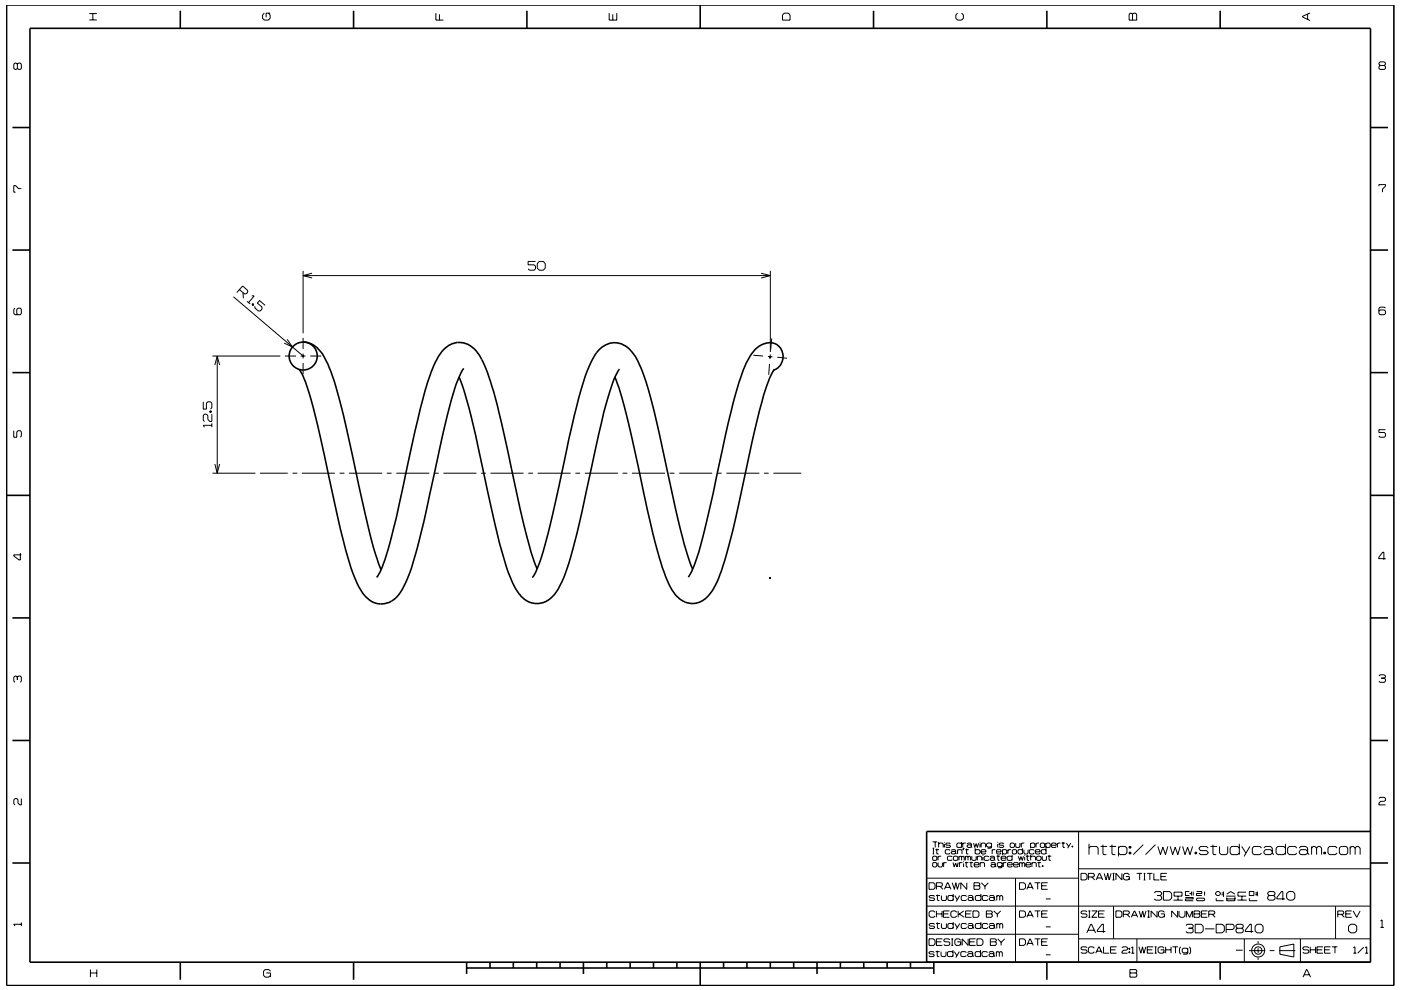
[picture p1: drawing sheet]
<svg xmlns="http://www.w3.org/2000/svg" width="297mm" height="210mm" viewBox="0 0 297 210" stroke-linecap="round" stroke-linejoin="round" font-family="sans-serif">
<g fill="none" stroke="#000" stroke-width=".21">
<path d="M3.7 13.6l-.3-.2h-.2l-.3 .2v.9l.3 .2 .5-.2M3.7 13.6l.2-.2h.4l.2 .2v.9l-.2 .2h-.4l-.2-.2M3.7 13.6v.9M18.9 4.2h1.6M18.9 2.9h1.6M19.7 2.9v1.3M56 2.8l-.3 .4v.7l.3 .4h.9l.4-.4v-.7l-.4-.4M57.3 2.8h-.9v.9M92.4 2.8v1.5h1.6M93.2 3v1.3M129.2 2.8v1.5h1.6v-1.5M129.9 3v1.3"/>
<path d="M166.3 2.8h.8l.4 .4v1.1h-1.6v-1.1zM203 2.8l-.4 .4v.7l.4 .4h.9l.4-.4v-.7l-.4-.4M239.6 2.8h.3l.2 .2 .3-.2h.3l.3 .2v1.3h-1.6v-1.3zM240.1 3v1.3M277.2 3v1.1M277.7 2.7l-1.6 .8v.1l1.6 .8M292.6 13.9l-.2-.3v-.2l.2-.3h.9l.2 .3v.2l-.2 .3M292.6 13.9l-.2 .2v.4l.2 .2h.9l.2-.2v-.4l-.2-.2M292.6 13.9h.9M292.4 39.5v-.3h1.3v.3l-.6 .6v.7M4.5 40h-.6l-.6-.6h-.4v1.4h.4M64.3 58.5h99"/>
<path d="M64.3 57.4v13.3M66.2 57.9l-1.9 .6 1.9 .5M113.5 55.5h-1.5v.7h1.2l.3 .3v.5l-.3 .3h-.9l-.3-.3M114.3 55.5h.9l.4 .4v1l-.4 .4h-.9l-.4-.4v-1zM161.4 58l1.9 .5-1.9 .5M163.3 57.4v17.3M3.2 65.4l-.3 .2v.9l.3 .3h1.1l.2-.3v-.9l-.2-.2h-.5l-.2 .2v.9l.2 .3M45 75.5h14.4M45.6 77.4l.5-1.9 .5 1.9M46.1 75.5v24.9M49.5 62.9l14.8 12.6M50.8 61.4l1.1 .9h.3l.3-.3v-.4l-1.1-.9-1.2 1.4"/>
<path d="M51.5 62.1l.1 1.2M52.4 63.9l.6 .6M53.4 62.7l.5 .1-1.2 1.4M53.6 64.4l.2 .2-.2 .2-.2-.2zM53.7 64.5l-.1 .2M56.2 64.8l-1.2-1.1-.4 .6 .9 .8 .1 .4-.4 .4-.4 .1-.7-.6-.1-.5M60.4 75.5h2.4M60.9 72l1.1 1.6-1.8-.8M63.8 75.5h1M64.3 71.7v2.3M64.3 75v1M64.3 77v2.4"/>
<path d="M65.8 75.5h2.3M159.7 75.3l2.1 .2M162.8 75.6l1 .1M163.2 77.2l-.2 2.3M163.3 75.2l-.1 1M163.6 71.8l-.2 2.4M164.8 75.8l2.1 .2M293.7 65.4l-.2-.3h-.9l-.2 .3v1.1l.2 .3h.9l.2-.3v-.5l-.2-.3h-.9l-.2 .3M2.9 91.3v1.4h.7v-1.1l.2-.3h.5l.2 .3v.9l-.2 .2M43.1 85.2v1.6h.7v-1.3l.3-.3h.5l.3 .3v1l-.3 .3M44.5 87.2h.3v.3h-.3zM44.5 87.3h.3"/>
<path d="M44.9 90.2h-1.8l.2 .4M44.9 87.8v1.6h-.4l-.4-.4v-.9l-.3-.3h-.5l-.2 .3v1.1l.2 .2M44.9 89.8v.8M45.6 98.4l.5 2 .5-2M293.7 91.1h-1.3v.6h1.1l.2 .3v.5l-.2 .2h-.9l-.2-.2M4.3 117.3v1.5h-.2l-1.2-.9v-.2h1.6M45 100.4h9.1M55.1 100.4h5.9M62 100.4h1M64 100.4h7M72 100.4h1M74 100.4h7"/>
<path d="M82 100.4h1M84 100.4h7M92 100.4h1M94 100.4h7M102 100.4h1M104 100.4h7M112 100.4h1M114 100.4h7M122 100.4h1M124 100.4h7M132 100.4h1M134 100.4h7"/>
<path d="M142 100.4h1M144 100.4h7M152 100.4h1M154 100.4h7M162 100.4h1M164 100.4h5.9M293.8 118.5h-1.5v-.3l.9-1.1h.2v1.6M3.7 143.6l-.3-.2h-.2l-.3 .2v.9l.3 .2M3.7 143.6l.2-.2h.4l.2 .2v.9l-.2 .2M3.7 143.6v.6M292.4 143.4l.2-.3h.9l.2 .3v.2l-.2 .2M292.9 143.8h.6"/>
<path d="M293.5 143.8l.2 .3v.4l-.2 .2h-.9l-.2-.2M4.5 169.4v1.3h-.3l-.4-.4v-.7l-.2-.2h-.4l-.3 .2v.9l.3 .2M197.7 178.6h1M197.7 179.9h.4M197.9 179.9v1.2M198.3 178.6v1.1M198.6 180v1.1h.4M199 179l.2-.2h.6l.2 .2v.7M199 178.6v1.1M200.2 178.6v.1M200.2 179v.7M201.5 179l-.2-.2h-.6l-.2 .3 .2 .2h.6l.2 .3-.2 .1h-.6l-.2-.1"/>
<path d="M203.9 179l-.2-.2h-.7l-.1 .2v.6l.1 .1h.7l.2-.1M203.9 178.6v1.1M204.1 178.8v.9M204.2 179.9h.2l-.2 .4zM204.3 179.9l-.1 .4M204.8 178.8h-.5l-.2 .2M204.9 180v1.1h.4M205 179l.2-.2h.6l.2 .2v.6M206 179.4l-.2-.2h-.6l-.2 .2 .2 .3h.6l.2-.1M206 179.6l.1 .1M206.4 178.8l.3 .9 .3-.8 .2 .8 .3-.9M206.8 179.9v1.2"/>
<path d="M207.8 178.6v.1M207.8 179v.7M208 179l.2-.2h.5l.3 .2v.7M208 178.8v.9M210.2 179l-.2-.2h-.6l-.2 .2v.4l.2 .3h.6l.2-.3M210.2 178.8v.9l-.2 .2h-.6M211.5 178.6v.1M211.5 179v.7M212.8 179l-.2-.2h-.6l-.2 .3 .2 .2h.6l.2 .3-.2 .1h-.6l-.2-.1M214.3 178.8h.6l.2 .2v.6l-.2 .1h-.6l-.1-.1v-.6zM215.3 178.8v.8l.2 .1h.6l.1-.1v-.8M216.5 178.8v.9"/>
<path d="M216.8 179.9v1.2M217.2 178.8h-.5l-.2 .2M218.5 179l.2-.2h.5l.2 .2v.6l-.2 .1h-.5l-.2-.1M218.5 178.8v1.1M219.7 178.8v.9M220.3 178.8h-.5l-.1 .2M220.6 179l.2-.2h.5l.2 .2v.6l-.2 .1h-.5l-.2-.1zM221.7 179l.3-.2h.5l.2 .2v.6l-.2 .1h-.5l-.3-.1M221.7 178.8v1.1M221.8 179.9v1.2M222.9 179.3h1l-.1-.5h-.7l-.2 .2v.6l.2 .1h.7l.1-.1M224.2 178.8v.9"/>
<path d="M224.8 178.8h-.4l-.2 .2M225.1 178.8h.7M225.4 178.6v1.1h.4M226.1 178.8l.5 .8M227 178.8l-.6 1.1M227.3 179.4h.2v.3h-.2zM227.4 179.4v.3M228.7 176.4v27.7M230.9 179.9l.3-.4h1.3l.3 .4v1.4M230.9 179v2.3M233.3 179.5h1.4M233.8 179.2v1.9l.2 .2h.6"/>
<path d="M235.2 179.5h1.4M235.8 179.2v1.9l.2 .2h.5M237.1 179.9l.4-.4h1l.4 .4v1l-.4 .4h-1l-.4-.4M237.1 179.5v2.1M239.4 179.5h.4v.4h-.4zM239.6 179.5v.4M242.4 179.2l-2.1 2.1M245 179.2l-2.1 2.1M245.5 179.5l.5 1.8 .5-1.6 .6 1.6 .5-1.8M248.1 179.5l.5 1.8 .6-1.6 .5 1.6 .5-1.8M250.7 179.5l.5 1.8 .6-1.6 .5 1.6 .6-1.8M256.2 179.9l-.4-.4h-1.2l-.4 .4 .4 .5h1.2l.4 .5-.4 .4h-1.2l-.4-.4"/>
<path d="M256.6 179.5h1.5M257.2 179.2v1.9l.1 .2h.6M258.6 179.5v1.4l.3 .4h1.1l.3-.4v-1.4M262.8 179.9l-.4-.4h-1.2l-.4 .4v1l.4 .4h1.2l.4-.4M262.8 179v2.3M263.3 179.5l.9 1.4M265 179.5l-1.2 2.1M267.5 179.9l-.4-.4h-1.2l-.4 .4v1l.4 .4h1.2l.4-.4M268 179.9l.3-.4h1.1l.3 .4v1M272.5 179.9l-.3-.4h-1.3l-.3 .4v1l.3 .4h1.3l.3-.4M272.5 179v2.3M274.9 179.9l-.3-.4h-1.2l-.4 .4v1l.4 .4h1.2l.3-.4"/>
<path d="M275.5 179.9l.3-.4h1.1l.3 .4v1M278.1 179.9l.3-.4h.4l.3 .4M278.1 179.5v1.8M279.1 179.9l.4-.4h.3l.4 .4v1.4M279.1 179.9v1.4M283.5 179.9l-.4-.4h-1.2l-.3 .4v1l.3 .4h1.2l.4-.4M284.3 179.5h1.1l.3 .4v1l-.3 .4h-1.1l-.3-.4v-1zM286.3 179.9l.3-.4h.3l.4 .4M286.3 179.5v1.8M287.3 179.9l.4-.4h.3l.4 .4v1.4M287.3 179.9v1.4M292.4 169.4l.2-.3h.9l.2 .3v.3l-.2 .3h-.8l-.3 .3v.4h1.3"/>
<path d="M4.5 195.7v.7M4.5 196h-1.6l.3 .4M196.5 198.2h32.2M196.5 192.2h94.1M196.6 186.3h32.1M197 199.1h.9l.3 .4v.7l-.3 .3h-.9zM197 187.2h.9l.3 .4v.7l-.3 .3h-.9zM197.7 181.1h.4M197.7 181.8l.2-.2h.6l.1 .2v.5l-.1 .2h-.6l-.2-.2zM197.7 183.1l.2-.1h.6l.1 .1v.6l-.1 .2h-.6l-.2-.2zM198.2 190.2l-.2-.3h-.8l-.2 .3 .2 .3h.8l.2 .3-.2 .2h-.8l-.2-.2M198.2 196.1l-.2-.2h-.8l-.2 .2 .2 .3h.8l.2 .2-.2 .3h-.8l-.2-.2"/>
<path d="M198.2 193.5l-.2-.3h-.7l-.3 .3v.8l.3 .3h.7l.2-.3M198.3 180.2h.8M198.5 189.9h.8M198.5 195.9h.8M198.5 188h1.1l.2-.2v-.4l-.2-.2h-1.1v1.4M198.5 199.8h1.1M198.5 193.2v1.4M198.5 193.8h1.2M198.7 189.7v1.2l.5 .1M198.7 195.7v1.1l.5 .1M198.9 183v.7l.2 .2h.5l.2-.2v-.7M198.9 181.6v.9"/>
<path d="M199.3 188l.6 .6M199.6 181.6h-.5l-.2 .2M199.6 189.9v.9l.2 .2h.6l.3-.2v-.9M199.6 195.9v.8l.2 .2h.6l.3-.2v-.8M199.7 193.2v1.4M199.8 199.1h-1.3v1.4h1.3M200 193.8h1.1M200.1 183v.9M200.2 188.6l.7-1.4h.1l.6 1.4M200.4 188.2h1M200.7 183h-.5l-.1 .1M201.3 193.2h-1.3v1.4h1.3"/>
<path d="M201.4 199.3l-.2-.2h-.9l-.2 .5 .2 .2h.9l.2 .2v.3l-.2 .2h-.9l-.2-.2M201.4 180.4l-.1-.2h-.7l-.2 .2v.5l.2 .2h.7l.1-.2M201.7 180.4l.2-.2h.5l.2 .2v.5M201.7 199.1h.4M201.9 199.1v1.4M201.9 187.2l.5 1.4 .2-1.4 .4 1.4 .4-1.4M201.9 181.8l-.2-.2h-.7l-.1 .2v.5l.1 .2h.7l.2-.2M202.1 183l.2 .9 .3-.9 .3 .9 .3-.9M202.1 190.2l-.2-.3h-.7l-.2 .3v.6l.2 .2h.7l.2-.2M202.1 196.1l-.2-.2h-.7l-.2 .2v.6l.2 .2h.7l.2-.2M202.1 189.6v1.4M202.1 195.6v1.3"/>
<path d="M202.1 181.8l.2-.2h.6l.2 .2v.5l-.2 .2h-.6l-.2-.2zM202.4 189.9l.5 .9M202.4 195.9l.5 .8M202.6 180.8l-.2-.2h-.5l-.2 .2 .2 .3h.5l.2-.2M202.6 180.9l.2 .2M202.9 193.5l-.3-.3h-.7l-.3 .3v.8l.3 .3h.7l.3-.3M202.9 199.8h.8v.7M203 180.4l.2-.2h.6l.2 .2v.7M203 180.2v.9M203.2 193.2v1.4M203.3 181.8l.2-.2 .4 .2M203.3 181.6v.9"/>
<path d="M203.4 193.8l1 .8M203.4 183v.9M203.5 189.9l-.8 1.3M203.5 195.9l-.8 1.2M203.7 199.5l-.3-.4h-.7l-.3 .4v.7l.3 .3h.7l.3-.3M203.9 181.8v.7M203.9 181.8l.1-.2 .4 .2v.7M204 183h-.4l-.2 .1M204.3 182.7v.2M204.3 183.1v.8M204.3 193.2l-1.1 .8M204.6 183h.7"/>
<path d="M204.7 180.2h.7M204.7 181.6v.9M204.7 181.8l.1-.2 .4 .2M204.7 193.8h1.1M204.8 182.8v1l.4 .1M204.9 190.2l-.2-.3h-.7l-.2 .3v.6l.2 .2h.7l.2-.2M204.9 196.1l-.2-.2h-.7l-.2 .2v.6l.2 .2h.7l.2-.2M205 187.2v1.4l-1.3-1.4v1.4M205.2 190.2l.2-.3h.7l.2 .3v.6M205.2 196.1l.2-.2h.7l.2 .2v.6M205.2 181.8v.7M205.2 181.8l.2-.2 .4 .2v.7"/>
<path d="M205.3 199.1v1.4l-1.3-1.4v1.4M205.6 183h.7M205.6 199.8h1M205.9 182.8v1l.3 .1M206 193.2h-1.3v1.4h1.3M206 181.6v.7l.2 .2h.6l.2-.2v-.7M206.3 193.2h1l.3 .3v.8l-.3 .3h-1zM206.3 190.6l-.2-.2h-.7l-.2 .2 .2 .4h.7l.2-.2M206.3 196.5l-.2-.2h-.7l-.2 .2 .2 .4h.7l.2-.2M206.3 190.8l.2 .2M206.3 196.7l.2 .2M206.5 187.2h1.1l.2 .2-.2 .5 .2 .2v.3l-.2 .2h-1.1z"/>
<path d="M206.5 187.9h1.1M206.5 183.4h1.1l-.2-.4h-.7l-.2 .1v.6l.2 .2h.7l.2-.2M206.8 180.4l.1-.2h.7l.2 .2v.5l-.2 .2h-.7l-.1-.2M206.8 199.1h-1.2v1.4h1.2M207.1 199.1h1l.3 .4v.7l-.3 .3h-1zM207.2 181.8l.2-.2h.5l.2 .2v.7M207.2 181.6v.9M207.8 183.1l.2-.1h.6l.1 .1v.8M207.8 183v.9M208 190.2l-.2-.3h-.8l-.2 .3v.6l.2 .2h.8l.2-.2M208 196.1l-.2-.2h-.8l-.2 .2v.6l.2 .2h.8l.2-.2M208 189.6v1.4"/>
<path d="M208 195.6v1.3M208 180.7h1v-.3l-.2-.2h-.6l-.2 .2v.5l.2 .2h.6l.2-.2M208.1 187.2l.7 .8M208.4 181.3v.2M208.4 181.8v.7M208.8 188v.6M209.1 193.2h1.1l.2 .2-.2 .4 .2 .2v.3l-.2 .3h-1.1zM209.1 193.8h1.1M209.5 190.2l-.3-.3h-.7l-.2 .3v.6l.2 .2h.7l.3-.2M209.5 196.1l-.3-.2h-.7l-.2 .2v.6l.2 .2h.7l.3-.2M209.5 187.2l-.7 .8M209.7 181.8l-.2-.2h-.7l-.1 .2v.5l.1 .2h.7l.2-.2"/>
<path d="M209.7 190.2l.3-.3h.6l.2 .3v.6M209.7 196.1l.3-.2h.6l.2 .2v.6M209.9 181.8l.2-.2h.5l.3 .2v.5M210 199.1h1l.2 .2-.2 .5 .2 .2v.3l-.2 .2h-1zM210 199.8h1M210.1 183.1l.2-.1h.5l.2 .1v.6M210.4 180.2v.9M210.7 193.2l.8 .7M210.8 190.6l-.2-.2h-.6l-.3 .2v.2l.3 .2h.6l.2-.2M210.8 196.5l-.2-.2h-.6l-.3 .2v.2l.3 .2h.6l.2-.2M210.8 190.8l.2 .2M210.8 196.7l.2 .2"/>
<path d="M210.9 182.2l-.3-.3h-.5l-.2 .3 .2 .3h.5l.3-.2M210.9 182.3l.1 .2M211 183.5l-.2-.2h-.5l-.2 .2 .2 .4h.5l.2-.2M211 183.7l.2 .2M211 180.2h-.4l-.2 .2M211.3 181.6h.7M211.3 180.7h1l-.2-.5h-.6l-.2 .2v.5l.2 .2h.6l.2-.2M211.3 190.2l.2-.3 .5 .3M211.3 189.9v1.1M211.3 195.9v1M211.3 196.1l.2-.2 .5 .2M211.5 193.9v.7"/>
<path d="M211.5 199.1l.8 .8M211.6 181.4v1l.3 .1M212 190.2l.2-.3 .4 .3v.8M212 190.2v.8M212 196.1v.8M212 196.1l.2-.2 .4 .2v.8M212.2 193.2l-.7 .7M212.3 182h1v-.2l-.2-.2h-.6l-.2 .2v.5l.2 .2h.6l.2-.2M212.3 199.9v.6M212.5 183.1l-.2-.1h-.7l-.2 .1v.5l.2 .2h.7l.2-.2M212.5 183v.9l-.2 .2h-.7M212.6 180.4l.1-.2h.6l.1 .2v.5l-.1 .2h-.6l-.1-.2"/>
<path d="M212.6 180.2v1.1M212.7 183v.9M213 199.1l-.7 .8M213.4 183h-.5l-.2 .1M213.6 183.4h1l-.1-.4h-.7l-.2 .1v.6l.2 .2h.7l.1-.2M213.7 180.2v.9M214.4 180.2h-.5l-.2 .2M214.6 181.8l-.2-.2h-.7l-.2 .2v.5l.2 .2h.7l.2-.2M214.6 181.3v1.2M214.6 180.4l.2-.2h.5l.2 .2v.5l-.2 .2h-.5l-.2-.2zM214.9 183.4h1l-.2-.4h-.6l-.2 .1v.6l.2 .2h.6l.2-.2M215.3 186.3v17.8"/>
<path d="M215.9 181.6l.3 .9 .2-.8 .3 .8 .3-.9M216.2 183v.9M216.2 183.1l.2-.1 .3 .1M216.2 199.1h.9l.3 .4v.7l-.3 .3h-.9zM216.2 187.2h.9l.3 .4v.7l-.3 .3h-.9zM216.2 193.2h.9l.3 .3v.8l-.3 .3h-.9zM216.7 183.1l.2-.1 .4 .1v.8M216.7 183.1v.8M216.8 180.4l-.2-.2h-.6l-.2 .2v.5l.2 .2h.6l.2-.2M217.1 180.2v.7l.2 .2h.5l.2-.2v-.7M217.3 181.3v.2M217.3 181.8v.7"/>
<path d="M217.5 183.4h1l-.1-.4h-.7l-.2 .1v.6l.2 .2h.7l.1-.2M217.5 181.6h.8M217.7 194.6l.7-1.4 .7 1.4M217.7 188.6l.7-1.4 .7 1.4M217.8 181.4v1l.4 .1M217.9 194.1h1M217.9 188.2h1M218.5 181.8l.2-.2h.6l.2 .2v.7M218.5 181.3v1.2M218.8 183.1l.2-.1h.5l.2 .1v.8M218.8 183v.9M219.2 180.4l-.1-.2h-.7l-.2 .2v.5l.2 .2h.7l.1-.2"/>
<path d="M219.4 199.1h1.2M219.4 193.2h1.2M219.4 187.2h1.2M219.5 180.7h1l-.2-.5h-.6l-.2 .2v.5l.2 .2h.6l.2-.2M219.8 181.8l.2-.2h.5l.2 .2v.5l-.2 .2h-.5l-.2-.2zM220 183h.7M220 187.2v1.4M220 193.2v1.4M220 199.1v1.4M220.3 182.8v1l.3 .1M220.8 199.8h1.1M220.8 193.8h1.1"/>
<path d="M220.8 187.9h1.1M221 183.6h.1v.2h-.1zM221 181.6v.7l.1 .2h.6l.2-.2v-.7M221.1 183.6v.2M221.7 196.6h1.1M221.7 190.7h1.1M221.8 180.4l-.2-.2h-.6l-.2 .2v.5l.2 .2h.6l.2-.2M222.1 199.1h-1.3v1.4h1.3M222.1 187.2h-1.3v1.4h1.3M222.1 193.2h-1.3v1.4h1.3M222.1 181.6h.8M222.4 181.4v1l.4 .1"/>
<path d="M228.7 199.1h61.9M228.7 184.3h61.9M229.2 185.2h.9l.4 .4v.7l-.4 .3h-.9zM230.4 197.9l.9-1.9h.1l.9 1.9M230.5 193.4l-.2-.2h-.9l-.2 .2 .2 .4h.9l.2 .2v.3l-.2 .3h-.9l-.2-.3M230.7 197.3h1.3M230.8 186h1l.2-.2v-.3l-.2-.3h-1v1.4M230.8 193.2h.4M230.8 194.6h.4M231 193.2v1.4M231.5 186l.6 .6M231.5 193.2h1.1l-1.1 1.4h1.1"/>
<path d="M232.4 186.6l.6-1.4h.2l.6 1.4M232.6 186.2h1M232.9 193.8h1.1M234.1 185.2l.4 1.4 .4-1.4 .3 1.4 .4-1.4M234.2 193.2h-1.3v1.4h1.3M234.4 197.6h-1.7v-.3l.9-1.3h.3v1.9M235.9 185.2h.4M235.9 186.6h.4M236.1 185.2v1.4M236.1 192.2v6.9M236.6 193.2h1l.3 .3v.8l-.3 .3h-1zM237.9 185.2v1.4l-1.3-1.4v1.4"/>
<path d="M238.2 193.9h1l.2-.2v-.3l-.2-.2h-1v1.4M238.7 185.9h.7v.7M238.9 193.9l.7 .7M239.4 180.8h.4v.3h-.4zM239.4 185.6l-.3-.4h-.6l-.3 .4v.7l.3 .3h.6l.3-.3M239.6 180.8v.3M239.9 194.6l.6-1.4 .7 1.4M240.1 194.1h.9M241 185.2h1.1M241 199.1v5M241.5 193.2l.4 1.4 .4-1.4 .3 1.4 .4-1.4M241.6 185.2v1.4"/>
<path d="M242.5 185.2h.4M242.5 186.6h.4M242.7 185.2v1.4M243.2 185.2h1.1M243.3 193.2h.5M243.3 194.6h.5M243.5 193.2v1.4M243.8 185.2v1.4M244.6 185.2v1.4h1.2M244.7 189.4l.3-.3h1l.3 .3v.2l-.3 .3M245.3 189.9h.7M245.3 193.2v1.4l-1.2-1.4v1.4"/>
<path d="M246 189.9l.3 .3v.5l-.3 .2h-1l-.3-.2M246.1 193.8h.8v.8M246.1 185.9h1.1M246.7 189.1h1.3l.4 .4v1l-.4 .4h-1.3zM246.9 193.5l-.4-.3h-.6l-.3 .3v.8l.3 .3h.6l.4-.3M247.4 185.2h-1.3v1.4h1.3M248.8 190.9h2M248.9 189.2h1.7v.9h-1.7zM249.7 193.2v1.4l-1.3-1.4v1.4M249.8 190.1v.8M250 193.2v1.1l.3 .3h.6l.3-.3v-1.1M251.3 190.4h1.7v.3h-1.7v.3h1.7"/>
<path d="M251.5 196.3l.2-.3h1l.3 .3v.3l-.3 .3M251.5 194.6v-1.4l.7 1.4 .6-1.4v1.4M252 196.9h.7M252.2 189.1h-.9v.8h.9M252.2 189.5h.4M252.6 189.1v.8M252.7 196.9l.3 .2v.5l-.3 .3h-1l-.2-.3M253 189.1v.8M253.1 193.2h1.1l.2 .2-.2 .4 .2 .3v.2l-.2 .3h-1.1zM253.1 193.8h1.1M253.4 180.8h.3v.3h-.3zM253.4 196h1.3l.4 .5v.9l-.4 .5h-1.3z"/>
<path d="M253.5 180.8v.3M253.7 189.1h1.1v.4h-1.1v.4h1.1M253.8 190.5h1.4l.2 .4-.2 .1h-1.4l-.1-.1zM254.7 193.8h1.1M255.4 189.1v.8M255.5 197h2M256 193.2h-1.3v1.4h1.3M256.3 193.9h1l.3-.2v-.3l-.3-.2h-1v1.4M257 193.9l.6 .7M257.8 196h1.3l.5 .5v.9l-.5 .5h-1.3zM257.9 190.5v.5h1.5M258 189.1h.4l.3 .3v.2l-.3 .3h-.4l-.3-.3v-.2z"/>
<path d="M259 189.4h.4M259 189.8h.4M259.4 189.1v1.1M260 197.1h1.4l.3-.2v-.6l-.3-.3h-1.4v1.9M260 190.1h2M260.1 190.7h1.7M260.1 190.4v.6h1.7v-.6M260.1 189.6l.8-.5 .9 .5M262.3 196.9l-.3-.3v-.3l.3-.3h1l.3 .3v.3l-.3 .3M262.3 196.9l-.3 .2v.5l.3 .3h1l.3-.3v-.5l-.3-.2M262.3 196.9h1M262.3 190.9h2"/>
<path d="M263.3 190.1v.8M263.8 199.1v5M264.2 189.2h-1.7v.9h1.7M264.9 189.1h.9v.8h-.9zM264.9 190.5v.5h1.7M265.7 197.6h-1.7v-.3l1-1.3h.3v1.9M266.1 196.5l.4-.5h.9l.4 .5v.9l-.4 .5h-.9l-.4-.5zM266.1 189.4h.5M266.1 189.8h.5M266.6 189.1v1M266.7 199.6v.5M269.1 189.9h.9"/>
<path d="M269.1 189.9l-.3-.3v-.2l.3-.3h.9l.3 .3v.2l-.3 .3M269.1 189.9l-.3 .3v.5l.3 .2h.9l.3-.2v-.5l-.3-.3M269.7 180.6l-.3-.4h-1.1l-.3 .4v.3l.3 .4h1.1l.3-.4M269.7 180.9l.4 .4M272.4 190.7h-1.7v-.3l1-1.3h.3v1.8M272.8 189.5l.5-.4h.8l.4 .4v1l-.4 .4h-.8l-.5-.4zM275.7 199.1v5M277.2 180.6l-.3-.4h-1.1l-.3 .4v.3l.3 .4h1.1l.3-.4M277.2 180.9l.4 .4M280.7 180.8h.3v.3h-.3zM280.9 180.8v.3M283.2 192.2v6.9"/>
<path d="M283.6 193.9h1.1l.2-.2v-.3l-.2-.2h-1.1v1.4M284.4 193.9l.6 .7M285.3 193.8h1.1M285.9 196.5l.5-.5h.8l.5 .5v.9l-.5 .5h-.8l-.5-.5zM286.6 193.2h-1.3v1.4h1.3M286.9 193.2l.8 1.4 .7-1.4M292.7 195.4l.3-.3v1.6M292.7 196.7h.7M19.2 206.4h1.3M19.2 205.7v1.6M20.5 205.7v1.6M56.5 206.4h.9v.9"/>
<path d="M57.4 206l-.4-.4h-.8l-.3 .4v.9l.3 .4h.8l.4-.4M198.1 202l-.2-.2h-.8l-.2 .2 .2 .3h.8l.2 .3-.2 .3h-.8l-.2-.2M198.4 201.8h.8M198.7 201.6v1.2l.4 .1M199.5 201.8v.9l.2 .2h.7l.2-.2v-.9M201.7 200.5h.4M202.1 202l-.3-.2h-.7l-.2 .2v.7l.2 .2h.7l.3-.2M202.1 201.5v1.4M202.3 201.8l.6 .9M203.4 201.8l-.8 1.3M204.9 202l-.3-.2h-.7l-.2 .2v.7l.2 .2h.7l.3-.2M205.1 202.1l.3-.3h.6l.2 .3v.6"/>
<path d="M206.2 202.5l-.2-.2h-.6l-.3 .2v.2l.3 .2h.6l.2-.2M206.2 202.7l.3 .2M207.9 202.1l-.2-.3h-.7l-.2 .3v.6l.2 .2h.7l.2-.2M207.9 201.5v1.4M209.4 202.1l-.2-.3h-.8l-.2 .3v.6l.2 .2h.8l.2-.2M209.7 202.1l.2-.3h.6l.2 .3v.6M210.7 202.5l-.2-.2h-.6l-.2 .2 .2 .4h.6l.2-.2M210.7 202.7l.2 .2M211.2 201.8v1.1M211.2 202.1l.2-.3 .5 .3M211.9 202.1l.2-.3 .4 .3v.8M211.9 202.1v.8"/>
<path d="M217.7 200.5l.7-1.4 .7 1.4M217.9 200.1h1M221.7 202.5h1.1M230.5 201l-.2-.2h-.9l-.2 .4 .2 .3h.9l.2 .2v.3l-.2 .2h-.9l-.2-.2M232 201.1l-.3-.3h-.6l-.3 .3v.8l.3 .3h.6l.3-.3M232.3 202.2l.7-1.4 .7 1.4M232.5 201.8h1M234 200.8v1.4h1.2M235.5 201.5h1M236.7 200.8h-1.2v1.4h1.2M237.9 201l.2-.2h.7l.3 .2v.3l-.3 .2h-.6l-.3 .4v.3h1.2M239.3 201.1h.3v.2h-.3z"/>
<path d="M239.3 201.9h.3v.2h-.3zM239.4 201.1v.2M239.4 201.9v.2M239.6 205.6h1.2l.2 .3-.2 .5 .2 .2v.4l-.2 .3h-1.2zM239.6 206.4h1.2M239.9 202.2h.6M239.9 201l.3-.2v1.4M241.5 200.8l.4 1.4 .3-1.4 .3 1.4 .4-1.4M243.2 201.5h1.1M244.5 200.8h-1.3v1.4h1.3M244.8 200.8h.4M244.8 202.2h.4"/>
<path d="M245 200.8v1.4M246.1 201.5h.7v.7M246.8 201.1l-.3-.3h-.6l-.4 .3v.8l.4 .3h.6l.3-.3M247.1 201.5h1.2M247.1 200.8v1.4M248.3 200.8v1.4M248.6 200.8h1.2M249.2 200.8v1.4M250.4 200.8a1.09 1.09 0 0 0 0 1.6M251.8 201.3l-.2-.2h-.7l-.2 .2v.6l.2 .2h.7l.2-.2M251.8 201.1v1.1l-.2 .2h-.7M252.1 200.8a1.1 1.1 0 0 1 0 1.6"/>
<path d="M262 201.5h1.5M264.8 201.6h3.4M266.7 201.1v1M266.7 203.1v.5M269.2 201.6h1M271.2 201.6h3.4M274.3 203l-2.9-.6v-1.6l2.9-.6v2.8M276.3 207.3l.7-1.6h.1l.8 1.6M276.5 206.8h1.1M277.5 201l-.2-.2h-.9l-.2 .4 .2 .3h.9l.2 .2v.3l-.2 .2h-.9l-.2-.2M277.8 201.5h1.1M277.8 200.8v1.4"/>
<path d="M278.9 200.8v1.4M279.2 201.5h1.1M280.5 200.8h-1.3v1.4h1.3M280.8 201.5h1.1M282.1 200.8h-1.3v1.4h1.3M282.4 200.8h1.1M283 200.8v1.4M286.9 202.2h.7M286.9 201l.4-.2v1.4M289.1 200.9l-1.2 1.3M289.4 202.2h.7M289.4 201l.4-.2v1.4"/>
<circle cx="266.8" cy="201.6" r="1.38"/>
<circle cx="266.8" cy="201.6" r=".79"/>
</g>
<g fill="none" stroke="#000" stroke-width=".34">
<path d="M1.4 1.1h294.1v207.9h-294.1zM6.4 6h284.2v198.1h-284.3zM38.2 2.3v3.7M75 2.3v3.7M111.7 2.3v3.7M148.5 1.1v4.9M185.2 2.3v3.7M222 2.3v3.7M258.7 2.3v3.7M2.6 27h3.7M290.6 27h3.7M2.6 53h3.7"/>
<path d="M290.6 53h3.7M2.6 79h3.7M63.5 78.4a27 27 0 0 1 2.9 7.9l1.6 6.9a348.4 348.4 0 0 0 6.1 26.1 17.5 17.5 0 0 0 3.3 7.1 4.3 4.3 0 0 0 5.6 1.1M64.3 72.6a5.8 5.8 0 0 1 4.9 4 54.8 54.8 0 0 1 3.7 11.8l1.2 5.3a332.2 332.2 0 0 0 5.6 24l1.1 3.1M98.3 78.1a20.9 20.9 0 0 0-2.6 6.8 472.3 472.3 0 0 0-5.8 25.7 67.5 67.5 0 0 1-4.2 13.6 7.1 7.1 0 0 1-2.7 3.3M131.4 78.3a17.2 17.2 0 0 0-2.5 6 353.3 353.3 0 0 0-5.5 24.2 82.8 82.8 0 0 1-4.3 14.9 6.9 6.9 0 0 1-4.3 4.5 4.6 4.6 0 0 1-5.1-2.5 30.6 30.6 0 0 1-3.3-8.5 569.6 569.6 0 0 1-6.1-26.9 66.9 66.9 0 0 0-3-10M164 78.5a3 3 0 0 0 1.7-4.3 3 3 0 0 0-4.5-.9 9.5 9.5 0 0 0-3.6 5.1 114.9 114.9 0 0 0-4.5 17.4 246.5 246.5 0 0 1-5.4 22.5 11.3 11.3 0 0 1-1.8 4.1M164.2 78.3a19.5 19.5 0 0 0-2.7 7.1 414.6 414.6 0 0 0-5.5 24.2 68.9 68.9 0 0 1-4.4 14.6 5.8 5.8 0 0 1-4.6 3.8 5.4 5.4 0 0 1-4.8-3.4 50.6 50.6 0 0 1-3.8-11.4l-1.1-4.9a347.7 347.7 0 0 0-5.7-24.8l-1.2-3.5M290.6 79h3.7M1.4 105.1h4.9M290.6 105.1h4.9M2.6 131.1h3.7"/>
<path d="M113.9 120.7a73.1 73.1 0 0 1-3.7-12.9l-.6-3.2a244.9 244.9 0 0 0-5.6-23.6l-.3-1a12.7 12.7 0 0 0-3.4-6.2 4.5 4.5 0 0 0-7 1.4l-.6 .9a40 40 0 0 0-3.6 10.6l-2.7 12.2a198.3 198.3 0 0 1-4.8 19.9 10.6 10.6 0 0 1-1.8 3.7M146.9 120.7a78.5 78.5 0 0 1-3.8-13.2l-.6-3.2a282.5 282.5 0 0 0-5.5-23.1l-1.1-3.2a8.6 8.6 0 0 0-4.2-5.1 4.8 4.8 0 0 0-5.7 2.6 32.8 32.8 0 0 0-3.3 8.8l-2.1 8.8a260.5 260.5 0 0 1-5.8 24.9 14.2 14.2 0 0 1-1.9 4.5M290.6 131.1h3.7M2.6 157.1h3.7M290.6 157.1h3.7M290.6 176.4h-94.1v27.7M2.6 183h3.7M290.6 183h3.7M38.2 204.1v3.7M75 204.1v3.7M98.9 205.3h99.1M98.9 204.1v2.5"/>
<path d="M103.9 204.1v1.2M108.8 204.1v1.2M113.8 204.1v1.2M118.7 204.1v1.2M123.7 204.1v2.5M128.6 204.1v1.2M133.6 204.1v1.2M138.6 204.1v1.2M143.5 204.1v1.2M148.5 204.1v4.9M153.4 204.1v1.2M158.4 204.1v1.2"/>
<path d="M163.3 204.1v1.2M168.3 204.1v1.2M173.2 204.1v2.5M178.2 204.1v1.2M183.1 204.1v1.2M188.1 204.1v1.2M193 204.1v1.2M198 204.1v2.5M222 204.1v3.7M258.7 204.1v3.7"/>
<circle cx="64.3" cy="75.5" r="2.97"/>
</g>
<g fill="#000">
<path d="M163.1 75.5h.4v.4h-.4z" fill-rule="evenodd"/>
<path d="M163.1 122.4h.4v.4h-.4z" fill-rule="evenodd"/>
</g>
</svg>
